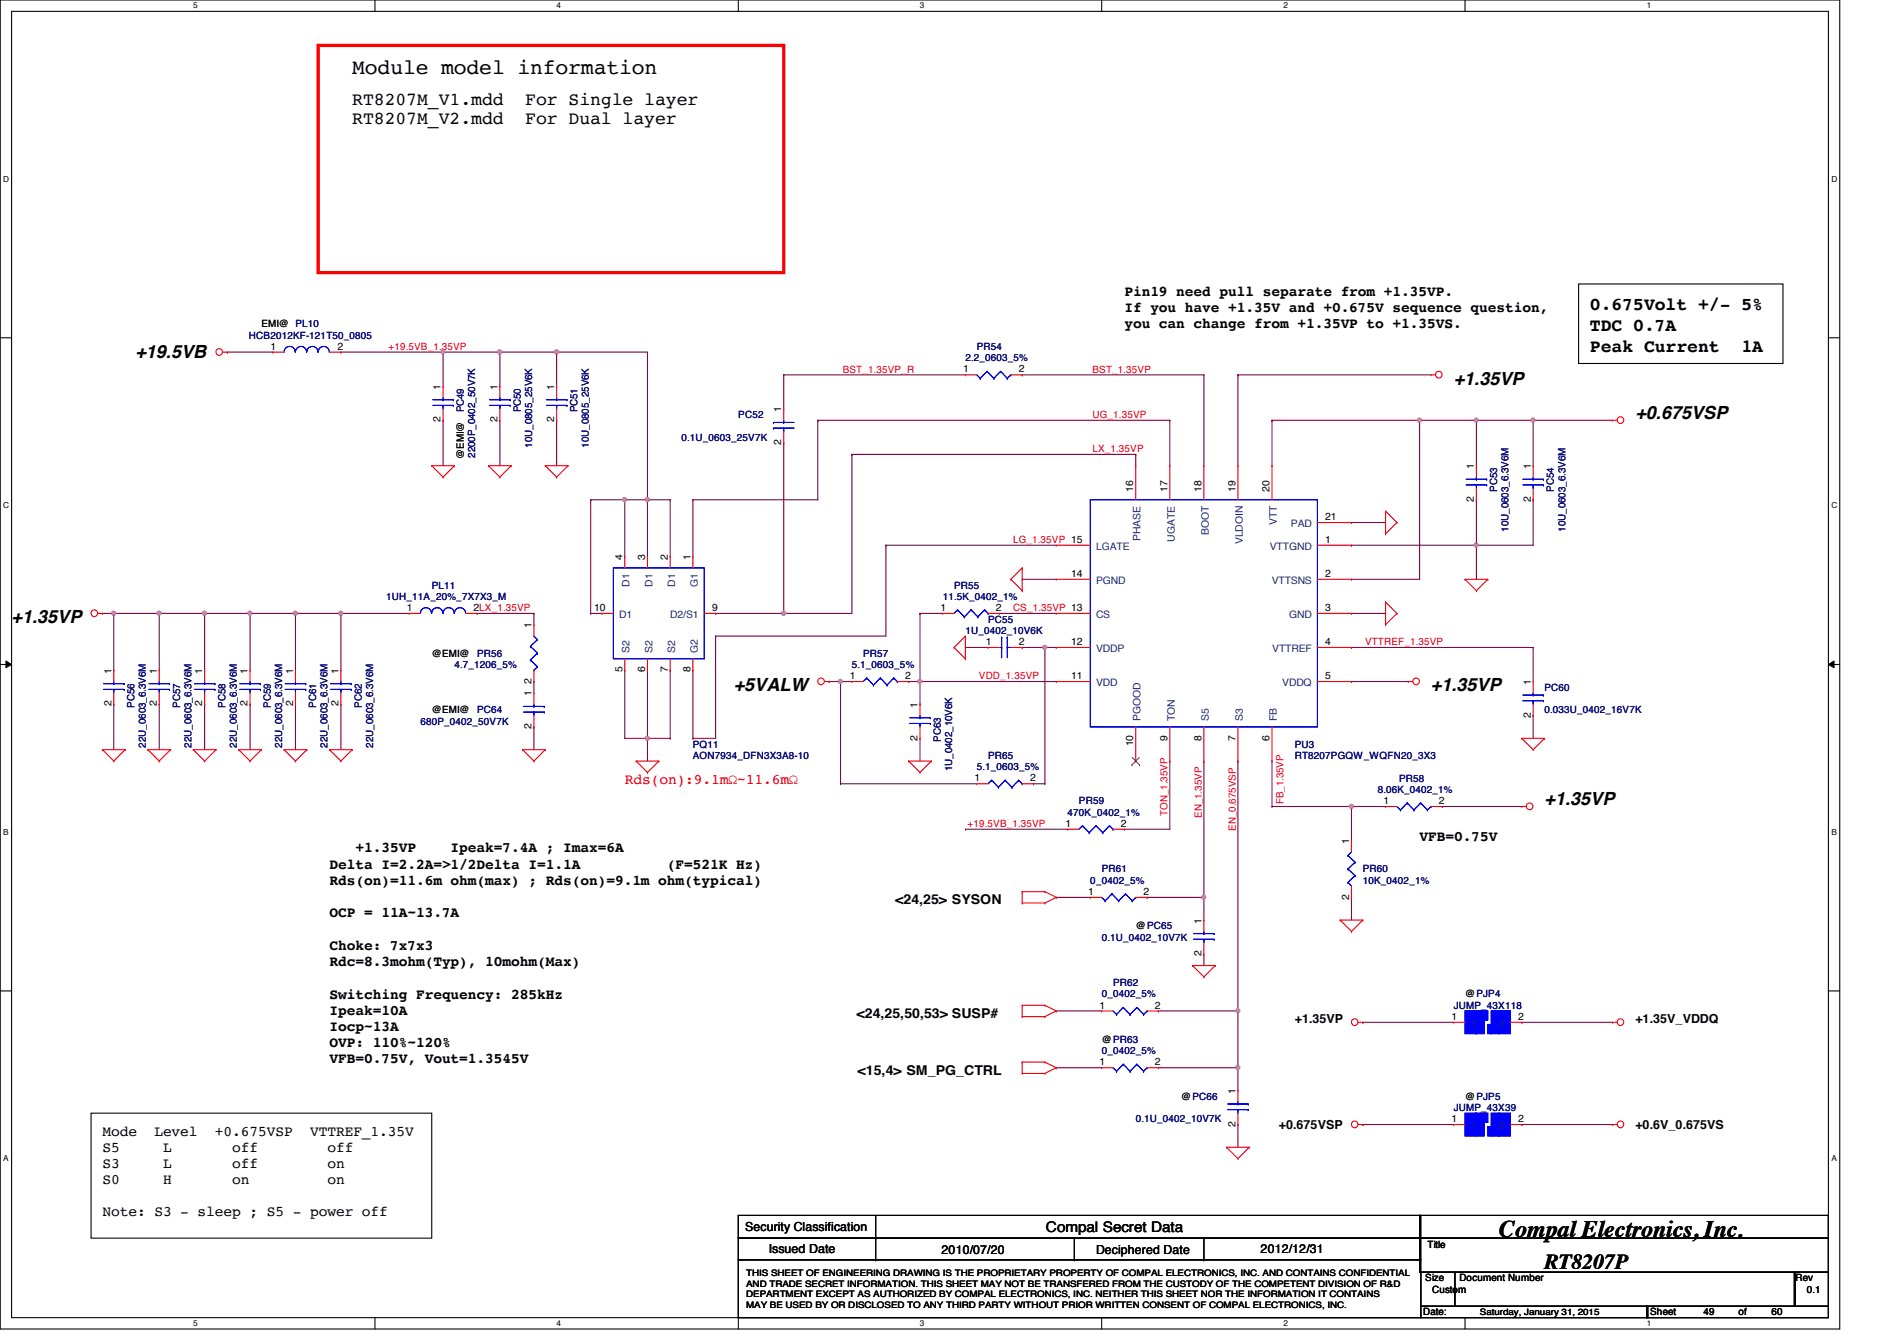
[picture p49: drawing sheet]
<svg xmlns="http://www.w3.org/2000/svg" width="297mm" height="210mm" viewBox="0 0 297 210" stroke-linecap="round" stroke-linejoin="round" font-family="sans-serif">
<defs><g id="words">
<text font-size="3.7" x="234.7" y="193.6">Compal Electronics, Inc.</text>
<g font-size="3.3">
<text x="55.2" y="11.6">Module model information</text>
<text x="241.8" y="198.6">RT8207P</text>
</g>
<g font-size="2.8">
<text x="55.2" y="16.5">RT8207M_V1.mdd</text>
<text x="82.3" y="16.5">For Single layer</text>
<text x="55.2" y="19.5">RT8207M_V2.mdd</text>
<text x="82.3" y="19.5">For Dual layer</text>
<text x="249" y="48.6">0.675Volt +/- 5%</text>
<text x="249" y="51.8">TDC 0.7A</text>
<text x="21.2" y="56.1">+19.5VB</text>
<text x="249" y="55">Peak Current</text>
<text x="272.7" y="55">1A</text>
<text x="227.6" y="60.2">+1.35VP</text>
<text x="256.1" y="65.5">+0.675VSP</text>
<text x="1.8" y="97.5">+1.35VP</text>
<text x="114.9" y="108.2">+5VALW</text>
<text x="224.1" y="108.2">+1.35VP</text>
<text x="241.8" y="126">+1.35VP</text>
</g>
<g font-size="2.3">
<text x="176.1" y="46.3">Pin19 need pull separate from +1.35VP.</text>
<text x="176.1" y="48.9">If you have +1.35V and +0.675V sequence question,</text>
<text x="176.1" y="51.4">you can change from +1.35VP to +1.35VS.</text>
<text x="222.3" y="131.7">VFB=0.75V</text>
<text x="51.6" y="136">Delta I=2.2A=&gt;1/2Delta I=1.1A</text>
<text x="55.7" y="133.4">+1.35VP</text>
<text x="70.6" y="133.4">Ipeak=7.4A ; Imax=6A</text>
<text x="104.4" y="136">(F=521K Hz)</text>
<text x="51.6" y="138.5">Rds(on)=11.6m ohm(max) ; Rds(on)=9.1m ohm(typical)</text>
<text x="51.6" y="143.6">OCP = 11A~13.7A</text>
<text x="51.6" y="148.7">Choke: 7x7x3</text>
<text x="51.6" y="151.2">Rdc=8.3mohm(Typ), 10mohm(Max)</text>
<text x="51.6" y="156.3">Switching Frequency: 285kHz</text>
<text x="51.6" y="158.8">Ipeak=10A</text>
<text x="51.6" y="161.4">Iocp~13A</text>
<text x="51.6" y="163.9">OVP: 110%~120%</text>
<text x="51.6" y="166.5">VFB=0.75V, Vout=1.3545V</text>
<text x="16" y="177.9">Mode</text>
<text x="24.2" y="177.9">Level</text>
<text x="33.7" y="177.9">+0.675VSP</text>
<text x="48.6" y="177.9">VTTREF_1.35V</text>
<text x="16" y="180.4">S5</text>
<text x="16" y="182.9">S3</text>
<text x="16" y="185.4">S0</text>
<text x="25.5" y="180.4">L</text>
<text x="25.5" y="182.9">L</text>
<text x="25.5" y="185.4">H</text>
<text x="36.4" y="180.4">off</text>
<text x="36.4" y="182.9">off</text>
<text x="36.4" y="185.4">on</text>
<text x="51.3" y="180.4">off</text>
<text x="51.3" y="182.9">on</text>
<text x="51.3" y="185.4">on</text>
<text x="16" y="190.4">Note: S3 - sleep ; S5 - power off</text>
<text x="163.8" y="192.9">Compal Secret Data</text>
</g>
<text font-size="2.3" fill="#f00" x="97.8" y="122.8">Rds(on):9.1mΩ~11.6mΩ</text>
<g font-size="2.1">
<text x="140.2" y="141.6">&lt;24,25&gt; SYSON</text>
<text x="134.1" y="159.3">&lt;24,25,50,53&gt; SUSP#</text>
<text x="134.3" y="168.2">&lt;15,4&gt; SM_PG_CTRL</text>
</g>
<g font-size="1.9">
<text x="202.7" y="160.1">+1.35VP</text>
<text x="256.1" y="160.1">+1.35V_VDDQ</text>
<text x="200.2" y="176.8">+0.675VSP</text>
<text x="256.1" y="176.8">+0.6V_0.675VS</text>
<text x="116.7" y="192.7">Security Classification</text>
<text x="120.4" y="196.1">Issued Date</text>
<text x="147.4" y="196.3">2010/07/20</text>
<text x="171.6" y="196.3">Deciphered Date</text>
<text x="197.4" y="196.1">2012/12/31</text>
</g>
<g font-size="1.6" fill="#000080">
<text x="39" y="53">HCB2012KF-121T50_0805</text>
<text x="151.2" y="56.6">2.2_0603_5%</text>
<text x="152.9" y="54.8">PR54</text>
<text x="72.6" y="64.6" transform="rotate(-90 72.6 64.6)">PC49</text>
<text x="81.5" y="64.6" transform="rotate(-90 81.5 64.6)">PC50</text>
<text x="90.4" y="64.6" transform="rotate(-90 90.4 64.6)">PC51</text>
<text x="115.6" y="65.4">PC52</text>
<text x="74.4" y="71.7" transform="rotate(-90 74.4 71.7)">2200P_0402_50V7K</text>
<text x="83.3" y="70.1" transform="rotate(-90 83.3 70.1)">10U_0805_25V6K</text>
<text x="92.2" y="70.1" transform="rotate(-90 92.2 70.1)">10U_0805_25V6K</text>
<text x="106.7" y="69">0.1U_0603_25V7K</text>
<text x="234.4" y="77" transform="rotate(-90 234.4 77)">PC53</text>
<text x="243.3" y="77" transform="rotate(-90 243.3 77)">PC54</text>
<text x="236.2" y="83.2" transform="rotate(-90 236.2 83.2)">10U_0603_6.3V6M</text>
<text x="245.1" y="83.2" transform="rotate(-90 245.1 83.2)">10U_0603_6.3V6M</text>
<text x="60.5" y="93.9">1UH_11A_20%_7X7X3_M</text>
<text x="67.6" y="92.1">PL11</text>
<text x="147.6" y="93.9">11.5K_0402_1%</text>
<text x="149.4" y="92.1">PR55</text>
<text x="151.2" y="99.2">1U_0402_10V6K</text>
<text x="154.7" y="97.5">PC55</text>
<text x="71.2" y="104.6">4.7_1206_5%</text>
<text x="74.7" y="102.8">PR56</text>
<text x="133.4" y="104.6">5.1_0603_5%</text>
<text x="135.2" y="102.8">PR57</text>
<text x="21.1" y="110.8" transform="rotate(-90 21.1 110.8)">PC56</text>
<text x="28.2" y="110.8" transform="rotate(-90 28.2 110.8)">PC57</text>
<text x="35.3" y="110.8" transform="rotate(-90 35.3 110.8)">PC58</text>
<text x="42.4" y="110.8" transform="rotate(-90 42.4 110.8)">PC59</text>
<text x="49.5" y="110.8" transform="rotate(-90 49.5 110.8)">PC61</text>
<text x="56.6" y="110.8" transform="rotate(-90 56.6 110.8)">PC62</text>
<text x="65.8" y="113.5">680P_0402_50V7K</text>
<text x="74.7" y="111.7">PC64</text>
<text x="241.8" y="108.1">PC60</text>
<text x="241.8" y="111.7">0.033U_0402_16V7K</text>
<text x="22.9" y="117" transform="rotate(-90 22.9 117)">22U_0603_6.3V6M</text>
<text x="30" y="117" transform="rotate(-90 30 117)">22U_0603_6.3V6M</text>
<text x="37.1" y="117" transform="rotate(-90 37.1 117)">22U_0603_6.3V6M</text>
<text x="44.2" y="117" transform="rotate(-90 44.2 117)">22U_0603_6.3V6M</text>
<text x="51.3" y="117" transform="rotate(-90 51.3 117)">22U_0603_6.3V6M</text>
<text x="58.4" y="117" transform="rotate(-90 58.4 117)">22U_0603_6.3V6M</text>
<text x="108.5" y="118.8">AON7934_DFN3X3A8-10</text>
<text x="108.5" y="117">PQ11</text>
<text x="147.3" y="116.1" transform="rotate(-90 147.3 116.1)">PC63</text>
<text x="154.7" y="118.8">PR65</text>
<text x="202.7" y="117">PU3</text>
<text x="202.7" y="118.8">RT8207PGQW_WQFN20_3X3</text>
<text x="149.1" y="120.7" transform="rotate(-90 149.1 120.7)">1U_0402_10V6K</text>
<text x="152.9" y="120.6">5.1_0603_5%</text>
<text x="168.9" y="125.9">PR59</text>
<text x="215.7" y="124.1">8.06K_0402_1%</text>
<text x="219.1" y="122.3">PR58</text>
<text x="167.2" y="127.7">470K_0402_1%</text>
<text x="172.5" y="136.6">PR61</text>
<text x="213.4" y="136.6">PR60</text>
<text x="170.7" y="138.3">0_0402_5%</text>
<text x="213.4" y="138.3">10K_0402_1%</text>
<text x="172.5" y="147.2">0.1U_0402_10V7K</text>
<text x="174.3" y="154.3">PR62</text>
<text x="172.5" y="156.1">0_0402_5%</text>
<text x="227.6" y="157.9">JUMP_43X118</text>
<text x="172.5" y="165">0_0402_5%</text>
<text x="227.6" y="173.9">JUMP_43X39</text>
<text x="177.8" y="175.7">0.1U_0402_10V7K</text>
</g>
<g font-size="1.6">
<text x="40.9" y="51.2">EMI@ PL10</text>
<text x="42.4" y="54.7">1</text>
<text x="52.8" y="54.7">2</text>
<text x="150.8" y="58.3">1</text>
<text x="159.5" y="58.3">2</text>
<text x="69" y="61" transform="rotate(-90 69 61)">1</text>
<text x="77.9" y="61" transform="rotate(-90 77.9 61)">1</text>
<text x="86.8" y="61" transform="rotate(-90 86.8 61)">1</text>
<text x="122.3" y="64.6" transform="rotate(-90 122.3 64.6)">1</text>
<text x="69" y="66.1" transform="rotate(-90 69 66.1)">2</text>
<text x="72.6" y="71.8" transform="rotate(-90 72.6 71.8)">@EMI@</text>
<text x="77.9" y="66.1" transform="rotate(-90 77.9 66.1)">2</text>
<text x="86.8" y="66.1" transform="rotate(-90 86.8 66.1)">2</text>
<text x="122.3" y="69.7" transform="rotate(-90 122.3 69.7)">2</text>
<text x="177.5" y="77" transform="rotate(-90 177.5 77)">16</text>
<text x="182.8" y="77" transform="rotate(-90 182.8 77)">17</text>
<text x="188.1" y="77" transform="rotate(-90 188.1 77)">18</text>
<text x="193.5" y="77" transform="rotate(-90 193.5 77)">19</text>
<text x="198.8" y="77" transform="rotate(-90 198.8 77)">20</text>
<text x="230.8" y="73.4" transform="rotate(-90 230.8 73.4)">1</text>
<text x="239.7" y="73.4" transform="rotate(-90 239.7 73.4)">1</text>
<text x="207.5" y="81.4">21</text>
<text x="230.8" y="78.6" transform="rotate(-90 230.8 78.6)">2</text>
<text x="239.7" y="78.6" transform="rotate(-90 239.7 78.6)">2</text>
<text x="97.4" y="87.7" transform="rotate(-90 97.4 87.7)">4</text>
<text x="101" y="87.7" transform="rotate(-90 101 87.7)">3</text>
<text x="104.6" y="87.7" transform="rotate(-90 104.6 87.7)">2</text>
<text x="108.1" y="87.7" transform="rotate(-90 108.1 87.7)">1</text>
<text x="207.5" y="85">1</text>
<text x="63.7" y="95.6">1</text>
<text x="74.2" y="95.6">2LX_1.35VP</text>
<text x="93" y="95.6">10</text>
<text x="111.5" y="95.6">9</text>
<text x="147.3" y="95.6">1</text>
<text x="156" y="95.6">2</text>
<text x="167.7" y="90.3">14</text>
<text x="207.5" y="90.3">2</text>
<text x="207.5" y="95.6">3</text>
<text x="83.2" y="98.3" transform="rotate(-90 83.2 98.3)">1</text>
<text x="154.4" y="101">1</text>
<text x="159.5" y="101">2</text>
<text x="167.7" y="101">12</text>
<text x="207.5" y="101">4</text>
<text x="17.4" y="105.5" transform="rotate(-90 17.4 105.5)">1</text>
<text x="24.5" y="105.5" transform="rotate(-90 24.5 105.5)">1</text>
<text x="31.7" y="105.5" transform="rotate(-90 31.7 105.5)">1</text>
<text x="38.8" y="105.5" transform="rotate(-90 38.8 105.5)">1</text>
<text x="45.9" y="105.5" transform="rotate(-90 45.9 105.5)">1</text>
<text x="53" y="105.5" transform="rotate(-90 53 105.5)">1</text>
<text x="67.6" y="102.8">@EMI@</text>
<text x="83.2" y="107" transform="rotate(-90 83.2 107)">2</text>
<text x="97.4" y="105.2" transform="rotate(-90 97.4 105.2)">5</text>
<text x="101" y="105.2" transform="rotate(-90 101 105.2)">6</text>
<text x="104.6" y="105.2" transform="rotate(-90 104.6 105.2)">7</text>
<text x="108.1" y="105.2" transform="rotate(-90 108.1 105.2)">8</text>
<text x="133.1" y="106.3">1</text>
<text x="141.7" y="106.3">2</text>
<text x="167.7" y="106.3">11</text>
<text x="207.5" y="106.3">5</text>
<text x="239.7" y="107.2" transform="rotate(-90 239.7 107.2)">1</text>
<text x="17.4" y="110.6" transform="rotate(-90 17.4 110.6)">2</text>
<text x="24.5" y="110.6" transform="rotate(-90 24.5 110.6)">2</text>
<text x="31.7" y="110.6" transform="rotate(-90 31.7 110.6)">2</text>
<text x="38.8" y="110.6" transform="rotate(-90 38.8 110.6)">2</text>
<text x="45.9" y="110.6" transform="rotate(-90 45.9 110.6)">2</text>
<text x="53" y="110.6" transform="rotate(-90 53 110.6)">2</text>
<text x="67.6" y="111.7">@EMI@</text>
<text x="83.2" y="109" transform="rotate(-90 83.2 109)">1</text>
<text x="143.7" y="110.8" transform="rotate(-90 143.7 110.8)">1</text>
<text x="239.7" y="112.4" transform="rotate(-90 239.7 112.4)">2</text>
<text x="83.2" y="114.1" transform="rotate(-90 83.2 114.1)">2</text>
<text x="143.7" y="115.9" transform="rotate(-90 143.7 115.9)">2</text>
<text x="177.5" y="116.8" transform="rotate(-90 177.5 116.8)">10</text>
<text x="182.8" y="115.9" transform="rotate(-90 182.8 115.9)">9</text>
<text x="188.1" y="115.9" transform="rotate(-90 188.1 115.9)">8</text>
<text x="193.5" y="115.9" transform="rotate(-90 193.5 115.9)">7</text>
<text x="198.8" y="115.9" transform="rotate(-90 198.8 115.9)">6</text>
<text x="152.6" y="122.3">1</text>
<text x="161.3" y="122.3">2</text>
<text x="216.6" y="125.9">1</text>
<text x="225.3" y="125.9">2</text>
<text x="166.8" y="129.4">1</text>
<text x="175.5" y="129.4">2</text>
<text x="211.2" y="132.1" transform="rotate(-90 211.2 132.1)">1</text>
<text x="170.4" y="140.1">1</text>
<text x="179.1" y="140.1">2</text>
<text x="211.2" y="140.8" transform="rotate(-90 211.2 140.8)">2</text>
<text x="177.8" y="145.5">@PC65</text>
<text x="188.1" y="149.7" transform="rotate(-90 188.1 149.7)">2</text>
<text x="188.1" y="144.6" transform="rotate(-90 188.1 144.6)">1</text>
<text x="172.2" y="157.9">1</text>
<text x="180.8" y="157.9">2</text>
<text x="227.3" y="159.6">1</text>
<text x="229.4" y="156.1">@PJP4</text>
<text x="237.7" y="159.6">2</text>
<text x="172.2" y="166.8">1</text>
<text x="172.5" y="163.2">@PR63</text>
<text x="180.8" y="166.8">2</text>
<text x="185" y="172.1">@PC66</text>
<text x="193.5" y="171.2" transform="rotate(-90 193.5 171.2)">1</text>
<text x="229.4" y="172.1">@PJP5</text>
<text x="193.5" y="176.4" transform="rotate(-90 193.5 176.4)">2</text>
<text x="227.3" y="175.6">1</text>
<text x="237.7" y="175.6">2</text>
<text x="223.5" y="195.4">Title</text>
<text x="223.2" y="200.6">Size</text>
<text x="224.2" y="202.4">Custom</text>
<text x="228.5" y="200.6">Document Number</text>
<text x="281.1" y="200.6">Rev</text>
<text x="282.9" y="202.4">0.1</text>
<text x="222.8" y="205.9">Date:</text>
<text x="258.4" y="205.9">Sheet</text>
<text x="266.7" y="205.9">49</text>
<text x="272.2" y="205.9">of</text>
<text x="277.4" y="205.9">60</text>
</g>
<g font-size="1.6" fill="#f00">
<text x="60.8" y="54.8">+19.5VB_1.35VP</text>
<text x="131.9" y="58.3">BST_1.35VP_R</text>
<text x="171.1" y="58.3">BST_1.35VP</text>
<text x="171.1" y="65.4">UG_1.35VP</text>
<text x="171.1" y="70.8">LX_1.35VP</text>
<text x="158.6" y="85">LG_1.35VP 15</text>
<text x="158.6" y="95.7">CS_1.35VP 13</text>
<text x="213.7" y="101">VTTREF_1.35VP</text>
<text x="153.3" y="106.3">VDD_1.35VP</text>
<text x="201" y="125.9" transform="rotate(-90 201 125.9)">FB_1.35VP</text>
<text x="151.5" y="129.5">+19.5VB_1.35VP</text>
<text x="182.8" y="127.7" transform="rotate(-90 182.8 127.7)">TON_1.35VP</text>
<text x="188.2" y="128" transform="rotate(-90 188.2 128)">EN_1.35VP</text>
<text x="193.5" y="130" transform="rotate(-90 193.5 130)">EN_0.675VSP</text>
</g>
<g font-size="1.6" fill="#004080">
<text x="189.3" y="83.8" transform="rotate(-90 189.3 83.8)">BOOT</text>
<text x="199.9" y="82.3" transform="rotate(-90 199.9 82.3)">VTT</text>
<text x="202.1" y="82.5">PAD</text>
<text x="171.6" y="86.1">LGATE</text>
<text x="178.6" y="84.7" transform="rotate(-90 178.6 84.7)">PHASE</text>
<text x="183.9" y="84.8" transform="rotate(-90 183.9 84.8)">UGATE</text>
<text x="194.6" y="85.2" transform="rotate(-90 194.6 85.2)">VLDOIN</text>
<text x="198.8" y="86.1">VTTGND</text>
<text x="98.6" y="91.9" transform="rotate(-90 98.6 91.9)">D1</text>
<text x="102.1" y="91.9" transform="rotate(-90 102.1 91.9)">D1</text>
<text x="105.7" y="91.9" transform="rotate(-90 105.7 91.9)">D1</text>
<text x="109.3" y="91.9" transform="rotate(-90 109.3 91.9)">G1</text>
<text x="171.6" y="91.4">PGND</text>
<text x="199.1" y="91.4">VTTSNS</text>
<text x="96.9" y="96.7">D1</text>
<text x="104.9" y="96.7">D2/S1</text>
<text x="171.6" y="96.7">CS</text>
<text x="201.8" y="96.7">GND</text>
<text x="98.6" y="102.2" transform="rotate(-90 98.6 102.2)">S2</text>
<text x="102.1" y="102.2" transform="rotate(-90 102.1 102.2)">S2</text>
<text x="105.7" y="102.2" transform="rotate(-90 105.7 102.2)">S2</text>
<text x="109.3" y="102.2" transform="rotate(-90 109.3 102.2)">G2</text>
<text x="171.6" y="102.1">VDDP</text>
<text x="171.6" y="107.4">VDD</text>
<text x="199.2" y="102.1">VTTREF</text>
<text x="200.8" y="107.4">VDDQ</text>
<text x="178.6" y="112.9" transform="rotate(-90 178.6 112.9)">PGOOD</text>
<text x="183.9" y="112.9" transform="rotate(-90 183.9 112.9)">TON</text>
<text x="189.3" y="112.9" transform="rotate(-90 189.3 112.9)">S5</text>
<text x="194.6" y="112.9" transform="rotate(-90 194.6 112.9)">S3</text>
<text x="199.9" y="112.9" transform="rotate(-90 199.9 112.9)">FB</text>
<text x="230.3" y="160.7">1</text>
<text x="234.7" y="160.7">2</text>
<text x="230.3" y="176.7">1</text>
<text x="234.7" y="176.7">2</text>
</g>
<g font-size="1.4">
<text x="116.8" y="199.7">THIS SHEET OF ENGINEERING DRAWING IS THE PROPRIETARY PROPERTY OF COMPAL ELECTRONICS, INC. AND CONTAINS CONFIDENTIAL</text>
<text x="116.8" y="201.4">AND TRADE SECRET INFORMATION. THIS SHEET MAY NOT BE TRANSFERED FROM THE CUSTODY OF THE COMPETENT DIVISION OF R&amp;D</text>
<text x="116.8" y="203">DEPARTMENT EXCEPT AS AUTHORIZED BY COMPAL ELECTRONICS, INC. NEITHER THIS SHEET NOR THE INFORMATION IT CONTAINS</text>
<text x="116.8" y="204.7">MAY BE USED BY OR DISCLOSED TO ANY THIRD PARTY WITHOUT PRIOR WRITTEN CONSENT OF COMPAL ELECTRONICS, INC.</text>
<text x="231.7" y="205.8">Saturday, January 31, 2015</text>
</g>
<g font-size="1.3">
<text x="30.3" y="1.3">5</text>
<text x="87.2" y="1.3">4</text>
<text x="144.1" y="1.3">3</text>
<text x="201" y="1.3">2</text>
<text x="257.8" y="1.3">1</text>
<text x=".5" y="28.4">D</text>
<text x="286.8" y="28.4">D</text>
<text x=".5" y="79.5">C</text>
<text x="286.8" y="79.5">C</text>
<text x=".5" y="130.7">B</text>
<text x="286.8" y="130.7">B</text>
<text x=".5" y="181.8">A</text>
<text x="286.8" y="181.8">A</text>
<text x="30.3" y="207.6">5</text>
<text x="87.2" y="207.6">4</text>
<text x="144.1" y="207.6">3</text>
<text x="201" y="207.6">2</text>
<text x="257.8" y="207.6">1</text>
</g>
</g></defs>
<path d="M0 0h288.1v208h-288.1zM1.8 1.8h284.5v204.4h-284.5z" fill="none" stroke="#000" stroke-width=".17"/>
<g fill="#fff">
<path d="M30.3 .2h.6v1.4h-.6z"/>
<path d="M30.3 206.4h.6v1.4h-.6z"/>
</g>
<path d="M58.7 0v1.8M58.7 206.2v1.8" fill="none" stroke="#000" stroke-width=".17"/>
<g fill="#fff">
<path d="M87.2 .2h.6v1.4h-.6z"/>
<path d="M87.2 206.4h.6v1.4h-.6z"/>
</g>
<path d="M115.6 0v1.8M115.6 206.2v1.8" fill="none" stroke="#000" stroke-width=".17"/>
<g fill="#fff">
<path d="M144.1 .2h.6v1.4h-.6z"/>
<path d="M144.1 206.4h.6v1.4h-.6z"/>
</g>
<path d="M172.5 0v1.8M172.5 206.2v1.8" fill="none" stroke="#000" stroke-width=".17"/>
<g fill="#fff">
<path d="M201 .2h.6v1.4h-.6z"/>
<path d="M201 206.4h.6v1.4h-.6z"/>
</g>
<path d="M229.4 0v1.8M229.4 206.2v1.8" fill="none" stroke="#000" stroke-width=".17"/>
<g fill="#fff">
<path d="M257.8 .2h.7v1.4h-.7z"/>
<path d="M257.8 206.4h.7v1.4h-.7z"/>
<path d="M.5 27.3h.9v1.4h-.9z"/>
<path d="M286.8 27.3h.9v1.4h-.9z"/>
<path d="M.5 78.4h.9v1.4h-.9z"/>
<path d="M286.8 78.4h.9v1.4h-.9z"/>
</g>
<path d="M0 52.9h1.8M286.3 52.9h1.8" fill="none" stroke="#000" stroke-width=".17"/>
<g fill="#fff">
<path d="M.5 129.5h.8v1.4h-.8z"/>
<path d="M286.8 129.5h.8v1.4h-.8z"/>
</g>
<path d="M0 104h1.8M286.3 104h1.8" fill="none" stroke="#000" stroke-width=".17"/>
<path d="M.9 103.5l.9 .5-.9 .5zM286.3 104l.9-.5v1z" fill="#000"/>
<path d="M.9 103.5l.9 .5-.9 .5zM286.3 104l.9-.5v1z" fill="none" stroke="#000" stroke-width=".16"/>
<g fill="#fff">
<path d="M.5 180.6h.8v1.4h-.8z"/>
<path d="M286.8 180.6h.8v1.4h-.8z"/>
</g>
<path d="M247.2 44.4h32v12.5h-32zM0 155.1h1.8M286.3 155.1h1.8M14.3 174.2h53.3v19.6h-53.3z" fill="none" stroke="#000" stroke-width=".17"/>
<path d="M49.8 7.1h72.9v35.6h-72.9z" fill="none" stroke="#f00" stroke-width=".51"/>
<g fill="none" stroke="#800040" stroke-width=".17">
<path d="M101.4 55.1v23.1M160.1 58.7h.1M160.1 58.7h28.4M188.5 58.7h.1M188.5 58.7v14.2M101.4 78.2h.1M222.3 65.8h.1M222.3 65.8v24.9h-10.7M240.1 78.2h.1M240.1 78.2v7.1h-28.5M74.7 96h.1M74.7 96h8.9"/>
<path d="M138.7 85.3h.1M138.7 85.3h26.7M211.6 90.7h.1M211.6 81.8h.1M211.6 85.3h.1M211.6 81.8h5.4M231.2 85.3h.1M231.2 85.3v5.4M144.1 115.6h.1M144.1 115.6v3.5M151.2 101.3h.1M151.2 101.3h3.5"/>
<path d="M163.6 101.3h.1M163.6 101.3h1.8M183.2 119.1h.1M183.2 119.1v10.7h-7.1M151.2 129.8h.1M151.2 129.8h16M176.1 129.8h.1"/>
</g>
<circle cx="231.2" cy="85.3" r=".32" fill="#f0f"/>
<circle cx="231.2" cy="85.3" r=".32" fill="none" stroke="#f0f" stroke-width=".17"/>
<path d="M35.6 55.1h.1M35.6 55.1h7.1M87.2 55.1h.1M87.2 55.1h14.2M108.5 78.2h.1M128.1 65.8h.1M128.1 65.8v12.4h-19.6" fill="none" stroke="#800040" stroke-width=".17"/>
<circle cx="87.1" cy="55.1" r=".32" fill="#f0f"/>
<circle cx="87.1" cy="55.1" r=".32" fill="none" stroke="#f0f" stroke-width=".17"/>
<g fill="none" stroke="#800040" stroke-width=".17">
<path d="M53.4 55.1h.1M53.4 55.1h33.8M69.4 55.1h.1M69.4 55.1v5.4M78.3 55.1h.1M78.3 55.1v5.4M87.2 55.1h.1M87.2 55.1v5.4M87.2 65.8h.1M87.2 65.8v7.1M240.1 65.8h.1M240.1 65.8h12.4"/>
<path d="M112.1 99.6h.1M112.1 99.6v16h-3.6M108.5 115.6h.1M213.4 160h.1M213.4 176h.1M213.4 160h14.2M213.4 176h14.2M238.3 176h.1M238.3 160h.1M238.3 160h14.2M238.3 176h14.2"/>
</g>
<circle cx="78.2" cy="55.1" r=".32" fill="#f0f"/>
<circle cx="78.2" cy="55.1" r=".32" fill="none" stroke="#f0f" stroke-width=".17"/>
<circle cx="69.4" cy="55.1" r=".32" fill="#f0f"/>
<circle cx="69.4" cy="55.1" r=".32" fill="none" stroke="#f0f" stroke-width=".17"/>
<g fill="none" stroke="#800040" stroke-width=".17">
<path d="M193.8 58.7h.1M193.8 58.7v14.2M69.4 65.8h.1M69.4 65.8v7.1M78.3 65.8h.1M78.3 65.8v7.1M128.1 65.8h.1M128.1 65.8h55.1M133.4 71.1h.1M133.4 71.1h44.4M177.8 71.1h.1M177.8 71.1v1.8"/>
<path d="M183.2 65.8h.1M183.2 65.8v7.1M199.2 65.8h.1M199.2 65.8h23.1M199.2 65.8v7.1M83.6 96h.1M83.6 96v1.8M122.7 96h.1M122.7 96h10.7M144.1 96h.1M144.1 96v10.7M156.5 96h.1"/>
<path d="M156.5 96h8.9M160.1 90.7h.1M160.1 90.7h5.3M83.6 106.7h.1M83.6 113.8h.1M83.6 106.7v1.8M83.6 113.8v3.5"/>
</g>
<circle cx="222.3" cy="65.8" r=".32" fill="#f0f"/>
<circle cx="222.3" cy="65.8" r=".32" fill="none" stroke="#f0f" stroke-width=".17"/>
<path d="M231.2 78.2h.1M231.2 65.8h.1M231.2 78.2v7.1M231.2 65.8h8.9M240.1 65.8h.1M240.1 65.8v7.1M142.3 106.7h.1M142.3 106.7h1.8" fill="none" stroke="#800040" stroke-width=".17"/>
<circle cx="240" cy="65.8" r=".32" fill="#f0f"/>
<circle cx="240" cy="65.8" r=".32" fill="none" stroke="#f0f" stroke-width=".17"/>
<path d="M122.7 69.3h.1M122.7 69.3v26.7" fill="none" stroke="#800040" stroke-width=".17"/>
<circle cx="122.7" cy="96" r=".32" fill="#f0f"/>
<circle cx="122.7" cy="96" r=".32" fill="none" stroke="#f0f" stroke-width=".17"/>
<path d="M53.4 96h.1M53.4 96h10.6" fill="none" stroke="#800040" stroke-width=".17"/>
<circle cx="53.4" cy="96" r=".32" fill="#f0f"/>
<circle cx="53.4" cy="96" r=".32" fill="none" stroke="#f0f" stroke-width=".17"/>
<g fill="none" stroke="#800040" stroke-width=".17">
<path d="M122.7 58.7h.1M122.7 58.7v5.3M122.7 58.7h28.5M193.8 58.7h.1M193.8 58.7h30.3M222.3 65.8h.1M222.3 65.8h8.9M112.1 99.6h.1M138.7 85.3h.1M138.7 85.3v14.3h-26.6M144.1 96h.1M144.1 96h3.5"/>
<path d="M131.6 106.7h.1M131.6 106.7h1.8M144.1 106.7h.1M144.1 106.7v3.5M144.1 106.7h21.3M211.6 106.7h.1M211.6 106.7h8.9M240.1 101.3h.1M240.1 112h.1M240.1 101.3v5.4M240.1 112v3.6M165.4 140.5h.1"/>
<path d="M165.4 140.5h5.3"/>
</g>
<circle cx="144" cy="106.7" r=".32" fill="#f0f"/>
<circle cx="144" cy="106.7" r=".32" fill="none" stroke="#f0f" stroke-width=".17"/>
<path d="M231.2 65.8h.1M231.2 65.8v7.1" fill="none" stroke="#800040" stroke-width=".17"/>
<circle cx="231.2" cy="65.8" r=".32" fill="#f0f"/>
<circle cx="231.2" cy="65.8" r=".32" fill="none" stroke="#f0f" stroke-width=".17"/>
<path d="M211.6 96h.1M211.6 96h5.4M199.2 126.2h.1M199.2 126.2h12.4M211.6 140.5h.1M211.6 140.5v3.5" fill="none" stroke="#800040" stroke-width=".17"/>
<circle cx="211.6" cy="126.2" r=".32" fill="#f0f"/>
<circle cx="211.6" cy="126.2" r=".32" fill="none" stroke="#f0f" stroke-width=".17"/>
<g fill="none" stroke="#800040" stroke-width=".17">
<path d="M46.3 96h.1M46.3 96v8.9M53.4 96h.1M53.4 96v8.9M46.3 110.2h.1M46.3 110.2v7.1M199.2 119.1h.1M199.2 119.1v7.1M211.6 101.3h.1M211.6 101.3h28.5M211.6 126.2h.1M211.6 126.2v5.4"/>
<path d="M211.6 126.2h5.4M225.8 126.2h.1M225.8 126.2h12.5M188.5 149.4h.1M188.5 149.4v1.7M193.8 176h.1M193.8 176v3.6"/>
</g>
<circle cx="46.2" cy="96" r=".32" fill="#f0f"/>
<circle cx="46.2" cy="96" r=".32" fill="none" stroke="#f0f" stroke-width=".17"/>
<g fill="none" stroke="#800040" stroke-width=".17">
<path d="M133.4 71.1h.1M133.4 71.1v24.9M39.2 96h.1M39.2 96h7.1M193.8 119.1h.1M193.8 119.1v39.1h-12.4M165.4 158.2h.1M165.4 158.2h7.1M179.6 140.5h.1M179.6 140.5h8.9M181.4 158.2h.1M188.5 140.5h.1"/>
<path d="M188.5 140.5v3.5M193.8 167.1h.1M193.8 167.1v3.6"/>
</g>
<circle cx="193.8" cy="158.2" r=".32" fill="#f0f"/>
<circle cx="193.8" cy="158.2" r=".32" fill="none" stroke="#f0f" stroke-width=".17"/>
<path d="M181.4 167.1h.1M181.4 167.1h12.4" fill="none" stroke="#800040" stroke-width=".17"/>
<circle cx="193.8" cy="167.1" r=".32" fill="#f0f"/>
<circle cx="193.8" cy="167.1" r=".32" fill="none" stroke="#f0f" stroke-width=".17"/>
<g fill="none" stroke="#800040" stroke-width=".17">
<path d="M32 96h.1M32 96v8.9M32 96h7.2M39.2 96h.1M39.2 96v8.9M32 110.2h.1M32 110.2v7.1M39.2 110.2h.1M39.2 110.2v7.1M53.4 110.2h.1M53.4 110.2v7.1M193.8 158.2h.1"/>
<path d="M193.8 158.2v8.9M165.4 167.1h.1M165.4 167.1h7.1"/>
</g>
<circle cx="39.1" cy="96" r=".32" fill="#f0f"/>
<circle cx="39.1" cy="96" r=".32" fill="none" stroke="#f0f" stroke-width=".17"/>
<circle cx="32" cy="96" r=".32" fill="#f0f"/>
<circle cx="32" cy="96" r=".32" fill="none" stroke="#f0f" stroke-width=".17"/>
<path d="M17.8 96h.1M17.8 96h14.2M24.9 96h.1M24.9 96v8.9M17.8 110.2h.1M17.8 110.2v7.1M24.9 110.2h.1M24.9 110.2v7.1" fill="none" stroke="#800040" stroke-width=".17"/>
<circle cx="24.9" cy="96" r=".32" fill="#f0f"/>
<circle cx="24.9" cy="96" r=".32" fill="none" stroke="#f0f" stroke-width=".17"/>
<circle cx="17.8" cy="96" r=".32" fill="#f0f"/>
<circle cx="17.8" cy="96" r=".32" fill="none" stroke="#f0f" stroke-width=".17"/>
<path d="M92.5 78.2h.1M92.5 78.2v17.8M92.5 78.2h5.3M101.4 78.2h.1M101.4 78.2v8.9M104.9 78.2h.1M104.9 78.2v8.9M16 96h.1M16 96h1.8v8.9M17.8 104.9h.1" fill="none" stroke="#800040" stroke-width=".17"/>
<circle cx="101.4" cy="78.2" r=".32" fill="#f0f"/>
<circle cx="101.4" cy="78.2" r=".32" fill="none" stroke="#f0f" stroke-width=".17"/>
<path d="M97.8 78.2h.1M97.8 78.2v8.9M101.4 78.2h.1M101.4 78.2h3.5" fill="none" stroke="#800040" stroke-width=".17"/>
<circle cx="97.8" cy="78.2" r=".32" fill="#f0f"/>
<circle cx="97.8" cy="78.2" r=".32" fill="none" stroke="#f0f" stroke-width=".17"/>
<path d="M97.8 78.2h.1M97.8 78.2h3.6M108.5 78.2h.1M108.5 78.2v8.9M92.5 96h.1M92.5 96h1.8M101.4 104.9h.1M101.4 104.9v10.7M108.5 104.9h.1M108.5 104.9v10.7" fill="none" stroke="#800040" stroke-width=".17"/>
<circle cx="101.4" cy="115.5" r=".32" fill="#f0f"/>
<circle cx="101.4" cy="115.5" r=".32" fill="none" stroke="#f0f" stroke-width=".17"/>
<path d="M112.1 96h.1M112.1 96h10.6M97.8 104.9h.1M97.8 104.9v10.7h7.1M101.4 115.6h.1M101.4 115.6v3.5M104.9 104.9h.1M104.9 115.6h.1M104.9 104.9v10.7M188.5 119.1h.1M188.5 119.1v21.4" fill="none" stroke="#800040" stroke-width=".17"/>
<circle cx="188.5" cy="140.4" r=".32" fill="#f0f"/>
<circle cx="188.5" cy="140.4" r=".32" fill="none" stroke="#f0f" stroke-width=".17"/>
<path d="M46.3 96h.1M46.3 96h7.1M131.6 106.7h.1M131.6 106.7v16" fill="none" stroke="#800040" stroke-width=".17"/>
<circle cx="131.6" cy="106.7" r=".32" fill="#f0f"/>
<circle cx="131.6" cy="106.7" r=".32" fill="none" stroke="#f0f" stroke-width=".17"/>
<path d="M163.6 101.3v21.4M131.6 122.7h.1M131.6 122.7h21.3M163.6 122.7h.1" fill="none" stroke="#800040" stroke-width=".17"/>
<circle cx="163.6" cy="101.3" r=".32" fill="#f0f"/>
<circle cx="163.6" cy="101.3" r=".32" fill="none" stroke="#f0f" stroke-width=".17"/>
<path d="M129.8 106.7h.1M129.8 106.7h1.8M160.1 101.3h.1M160.1 101.3h3.5M161.8 122.7h.1M161.8 122.7h1.8" fill="none" stroke="#800040" stroke-width=".17"/>
<g fill="none" stroke="#f00" stroke-width=".17">
<path d="M34.9 55.1h.7M35.6 55.1h.1M151.2 58.7h.1M151.2 58.7h1.7M158.3 58.7h1.8M160.1 58.7h.1M224.1 58.7h.1M224.1 58.7h.7M67.6 72.9h.1M67.6 72.9h3.6M67.6 72.9l1.8 1.8M69.4 74.7h.1"/>
<path d="M71.2 72.9h.1M71.2 72.9l-1.8 1.8M76.5 72.9h.1M76.5 72.9h3.5M76.5 72.9l1.8 1.8M78.3 74.7h.1M80 72.9h.1M80 72.9l-1.7 1.8M85.4 72.9h.1M85.4 72.9h3.5M85.4 72.9l1.8 1.8M87.2 74.7h.1"/>
<path d="M87.2 60.5h.1M87.2 65.8h.1M87.2 60.5v1.7M87.2 64v1.8M88.9 72.9h.1M88.9 72.9l-1.7 1.8M252.5 65.8h.1M252.5 65.8h.7M15.3 96h.7M16 96h.1M147.6 96h.1M147.6 96h1.8"/>
<path d="M151.2 99.6h.1M151.2 99.6v3.5M151.2 99.6l-1.8 1.7M154.7 96h1.8M156.5 96h.1M158.3 90.7h.1M158.3 90.7l1.8 1.8M160.1 92.5h.1M160.1 88.9h.1M160.1 88.9v3.6M160.1 88.9l-1.8 1.8M217 83.6h.1"/>
<path d="M217 80h.1M217 97.8h.1M217 94.2h.1M217 80v3.6M217 94.2v3.6M217 80l1.7 1.8M217 94.2l1.7 1.8M218.7 81.8h.1M218.7 96h.1M218.7 81.8l-1.7 1.8M218.7 96l-1.7 1.8M229.4 90.7h.1"/>
<path d="M229.4 90.7h3.6M229.4 90.7l1.8 1.8M231.2 92.5h.1M233 90.7h.1M233 90.7l-1.8 1.8M16 117.3h.1M16 117.3h3.6M16 117.3l1.8 1.8M17.8 119.1h.1M19.6 117.3h.1M19.6 117.3l-1.8 1.8M23.2 117.3h.1"/>
<path d="M23.2 117.3h3.5M23.2 117.3l1.7 1.8M24.9 119.1h.1M26.7 117.3h.1M26.7 117.3l-1.8 1.8M30.3 117.3h.1M30.3 117.3h3.5M30.3 117.3l1.7 1.8M32 119.1h.1M33.8 117.3h.1M33.8 117.3l-1.8 1.8M37.4 117.3h.1"/>
<path d="M37.4 117.3h3.5M37.4 117.3l1.8 1.8M39.2 119.1h.1M40.9 117.3h.1M40.9 117.3l-1.7 1.8M44.5 117.3h.1M44.5 117.3h3.5M44.5 117.3l1.8 1.8M46.3 119.1h.1M46.3 104.9h.1M46.3 110.2h.1M46.3 104.9v1.8"/>
<path d="M46.3 108.5v1.7M48 117.3h.1M48 117.3l-1.7 1.8M51.6 117.3h.1M51.6 117.3h3.6M51.6 117.3l1.8 1.8M53.4 119.1h.1M53.4 104.9h.1M53.4 110.2h.1M53.4 104.9v1.8M53.4 108.5v1.7M55.2 117.3h.1"/>
<path d="M55.2 117.3l-1.8 1.8M81.8 117.3h.1M81.8 117.3h3.6M81.8 117.3l1.8 1.8M83.6 119.1h.1M85.4 117.3h.1M85.4 117.3l-1.8 1.8M99.6 119.1h.1M99.6 119.1h3.6M99.6 119.1l1.8 1.8M103.2 119.1h.1M103.2 119.1l-1.8 1.8"/>
<path d="M129.1 106.7h.7M129.8 106.7h.1M142.3 119.1h.1M142.3 119.1h3.5M142.3 119.1l1.8 1.8M145.8 119.1h.1M145.8 119.1l-1.7 1.8M149.4 101.3h.1M149.4 101.3l1.8 1.8M151.2 103.1h.1M220.5 106.7h.1M220.5 106.7h.7"/>
<path d="M238.3 115.6h.1M238.3 115.6h3.5M238.3 115.6l1.8 1.7M240.1 117.3h.1M241.8 115.6h.1M241.8 115.6l-1.7 1.7M101.4 120.9h.1M144.1 120.9h.1M160.1 139.6h.1M160.1 139.6v1.8M160.1 139.6h3.5M163.6 139.6h.1"/>
<path d="M163.6 139.6l1.8 .9M238.3 126.2h.1M238.3 126.2h.7M160.1 157.4h.1M160.1 159.1h.1M160.1 141.4h.1M160.1 159.1h3.5M160.1 157.4h3.5M160.1 157.4v1.7M160.1 141.4h3.5M163.6 159.1h.1M163.6 157.4h.1"/>
<path d="M163.6 141.4h.1M163.6 157.4l1.8 .8M165.4 158.2h.1M165.4 140.5h.1M165.4 158.2l-1.8 .9M165.4 140.5l-1.8 .9M186.7 151.1h.1M186.7 151.1h3.6M186.7 151.1l1.8 1.8M188.5 152.9h.1M190.3 151.1h.1M190.3 151.1l-1.8 1.8"/>
<path d="M209.8 144h.1M209.8 144h3.6M209.8 144l1.8 1.8M211.6 145.8h.1M213.4 144h.1M213.4 144l-1.8 1.8M160.1 166.2h.1M160.1 168h.1M160.1 166.2v1.8M160.1 168h3.5M160.1 166.2h3.5M163.6 168h.1"/>
<path d="M163.6 166.2h.1M163.6 166.2l1.8 .9M165.4 167.1h.1M165.4 167.1l-1.8 .9M192.1 179.6h.1M192.1 179.6h3.5M192.1 179.6l1.7 1.8M193.8 170.7h.1M193.8 176h.1M193.8 170.7v1.8M193.8 174.2v1.8M195.6 179.6h.1"/>
<path d="M195.6 179.6l-1.8 1.8M212.7 160h.7M212.7 176h.7M213.4 160h.1M213.4 176h.1M252.5 160h.1M252.5 176h.1M252.5 160h.7M252.5 176h.7M193.8 181.4h.1"/>
<circle cx="34.3" cy="55.1" r=".52"/>
<circle cx="225.3" cy="58.6" r=".52"/>
<circle cx="253.7" cy="65.8" r=".52"/>
<circle cx="14.8" cy="96" r=".52"/>
<circle cx="128.5" cy="106.7" r=".52"/>
<circle cx="221.7" cy="106.7" r=".52"/>
<circle cx="239.5" cy="126.2" r=".52"/>
<circle cx="212.1" cy="160" r=".52"/>
<circle cx="253.7" cy="160" r=".52"/>
<circle cx="212.1" cy="176" r=".52"/>
<circle cx="253.7" cy="176" r=".52"/>
</g>
<g fill="none" stroke="#000" stroke-width=".17">
<path d="M115.6 190.2h106.9v3.6h-106.9zM115.6 193.8h106.9v3.4h-106.9zM115.6 197.2h106.9v9h-106.9zM137.1 193.8h.1M137.1 197.2h.1M137.1 190.2v7M168.2 197.2h.1M168.2 193.8v3.4M188.5 197.2h.1M188.5 193.8v3.4M222.3 190.2h64v3.6h-64zM222.3 193.8h64v5.3h-64z"/>
<path d="M222.5 199.1h5.3v5.4h-5.3zM227.8 199.1h53.3v5.4h-53.3zM281 199.1h5.3v5.4h-5.3zM222.5 204.5h35.5v1.7h-35.5zM257.8 204.5h28.5v1.7h-28.5z"/>
</g>
<g fill="none" stroke="#00f" stroke-width=".17">
<path d="M152.9 58.7l.6 .5M153.5 59.2h.1M154.6 58.1h.1M154.6 58.1l-1.1 1.1M154.6 58.1l1 1.1M155.6 59.2h.1M156.7 58.1h.1M156.7 58.1l-1.1 1.1M156.7 58.1l1 1.1M157.7 59.2h.1M158.3 58.7h.1M158.3 58.7l-.6 .5"/>
<path d="M85.6 63.5h3.2M85.6 62.6h3.2M87.2 62.6h.1M87.2 63.5h.1M87.2 62.2v.4M87.2 63.5v.5M88.8 63.5h.1M88.8 62.6h.1M149.9 95.5h.1M149.9 95.5l-.5 .5M149.9 95.5l1.1 1.1M151 96.6h.1"/>
<path d="M152.1 95.5h.1M152.1 95.5l-1.1 1.1M152.1 95.5l1 1.1M153.1 96.6h.1M154.2 95.5h.1M154.2 95.5l-1.1 1.1M154.2 95.5l.5 .5M154.7 96h.1M44.7 107.9h3.2M44.7 107h3.2M46.3 107h.1M46.3 107.9h.1"/>
<path d="M46.3 106.7v.3M46.3 107.9v.6M47.9 107.9h.1M47.9 107h.1M51.8 107.9h3.2M51.8 107h3.2M53.4 107h.1M53.4 107.9h.1M53.4 106.7v.3M53.4 107.9v.6M55 107.9h.1M55 107h.1"/>
<path d="M192.2 173.7h3.2M192.2 172.8h3.2M193.8 172.8h.1M193.8 173.7h.1M193.8 172.5v.3M193.8 173.7v.5M195.4 173.7h.1M195.4 172.8h.1"/>
</g>
<path d="M229.4 158.2h1.8v3.6h-1.8z" fill-rule="evenodd" fill="#00f"/>
<path d="M229.4 158.2h1.8v3.6h-1.8z" fill="none" stroke="#00f" stroke-width=".17"/>
<path d="M231.2 158.2h1.2v3.6h-1.2z" fill-rule="evenodd" fill="#00f"/>
<path d="M231.2 158.2h1.2v3.6h-1.2z" fill="none" stroke="#00f" stroke-width=".17"/>
<path d="M232.4 158.2h.6v1.5h-.6z" fill-rule="evenodd" fill="#00f"/>
<path d="M232.4 158.2h.6v1.5h-.6z" fill="none" stroke="#00f" stroke-width=".17"/>
<path d="M233 160.4h.5v1.4h-.5z" fill-rule="evenodd" fill="#00f"/>
<path d="M233 160.4h.5v1.4h-.5z" fill="none" stroke="#00f" stroke-width=".17"/>
<path d="M233.5 158.2h1.2v3.6h-1.2z" fill-rule="evenodd" fill="#00f"/>
<path d="M233.5 158.2h1.2v3.6h-1.2z" fill="none" stroke="#00f" stroke-width=".17"/>
<path d="M234.7 158.2h1.8v3.6h-1.8z" fill-rule="evenodd" fill="#00f"/>
<path d="M234.7 158.2h1.8v3.6h-1.8z" fill="none" stroke="#00f" stroke-width=".17"/>
<path d="M229.4 158.2h1.8v3.6h-1.8z" fill-rule="evenodd" fill="#00f"/>
<path d="M229.4 158.2h1.8v3.6h-1.8z" fill="none" stroke="#00f" stroke-width=".17"/>
<path d="M231.2 158.2h1.2v3.6h-1.2z" fill-rule="evenodd" fill="#00f"/>
<path d="M231.2 158.2h1.2v3.6h-1.2z" fill="none" stroke="#00f" stroke-width=".17"/>
<path d="M232.4 158.2h.6v1.5h-.6z" fill-rule="evenodd" fill="#00f"/>
<path d="M232.4 158.2h.6v1.5h-.6z" fill="none" stroke="#00f" stroke-width=".17"/>
<path d="M233 160.4h.5v1.4h-.5z" fill-rule="evenodd" fill="#00f"/>
<path d="M233 160.4h.5v1.4h-.5z" fill="none" stroke="#00f" stroke-width=".17"/>
<path d="M233.5 158.2h1.2v3.6h-1.2z" fill-rule="evenodd" fill="#00f"/>
<path d="M233.5 158.2h1.2v3.6h-1.2z" fill="none" stroke="#00f" stroke-width=".17"/>
<path d="M234.7 158.2h1.8v3.6h-1.8z" fill-rule="evenodd" fill="#00f"/>
<g fill="none" stroke="#00f" stroke-width=".17">
<path d="M229.6 75.9h3.2M229.6 75h3.2M231.2 75h.1M231.2 75.9h.1M231.2 74.7v.3M231.2 75.9v.6M232.8 75.9h.1M232.8 75h.1M238.5 75.9h3.2M238.5 75h3.2M240.1 75h.1M240.1 75.9h.1"/>
<path d="M240.1 74.7v.3M240.1 75.9v.6M241.7 75.9h.1M241.7 75h.1M155.3 122.1h.1M155.3 122.1l-.6 .6M155.3 122.1l1 1.1M156.3 123.2h.1M157.4 122.1h.1M157.4 122.1l-1.1 1.1M157.4 122.1l1 1.1M158.4 123.2h.1"/>
<path d="M159.5 122.1h.1M159.5 122.1l-1.1 1.1M159.5 122.1l.6 .6M160.1 122.7h.1M174.1 139.9h.1M174.1 139.9l-1 1.1M174.1 139.9l1.1 1.1M176.2 139.9h.1M176.2 139.9l-1 1.1M176.2 139.9l1.1 1.1M218.7 126.2l.6 .6M219.3 126.8h.1"/>
<path d="M220.3 125.7h.1M220.3 125.7l-1 1.1M220.3 125.7l1.1 1.1M221.4 126.8h.1M222.5 125.7h.1M222.5 125.7l-1.1 1.1M222.5 125.7l1 1.1M223.5 126.8h.1M224.1 126.2h.1M224.1 126.2l-.6 .6M172.5 140.5l.6 .5M173.1 141h.1"/>
<path d="M175.2 141h.1M177.3 141h.1M177.8 140.5h.1M177.8 140.5l-.5 .5M234.7 158.2h1.8v3.6h-1.8z"/>
</g>
<g fill="none" stroke="#f00" stroke-width=".17">
<path d="M231.2 72.9h.1M231.2 78.2h.1M231.2 72.9v1.8M231.2 76.5v1.7M240.1 72.9h.1M240.1 78.2h.1M240.1 72.9v1.8M240.1 76.5v1.7M152.9 122.7h.1M152.9 122.7h1.8M160.1 122.7h1.7M161.8 122.7h.1"/>
<path d="M217 126.2h.1M217 126.2h1.7M224.1 126.2h1.7M225.8 126.2h.1M170.7 140.5h.1M170.7 140.5h1.8M177.8 140.5h1.8M179.6 140.5h.1M227.6 160h.1M227.6 160h1.8M236.5 160h1.8M238.3 160h.1"/>
</g>
<path d="M229.4 174.2h1.8v3.6h-1.8z" fill-rule="evenodd" fill="#00f"/>
<path d="M229.4 174.2h1.8v3.6h-1.8z" fill="none" stroke="#00f" stroke-width=".17"/>
<path d="M231.2 174.2h1.2v3.6h-1.2z" fill-rule="evenodd" fill="#00f"/>
<path d="M231.2 174.2h1.2v3.6h-1.2z" fill="none" stroke="#00f" stroke-width=".17"/>
<path d="M232.4 174.2h.6v1.5h-.6z" fill-rule="evenodd" fill="#00f"/>
<path d="M232.4 174.2h.6v1.5h-.6z" fill="none" stroke="#00f" stroke-width=".17"/>
<path d="M233 176.4h.5v1.4h-.5z" fill-rule="evenodd" fill="#00f"/>
<path d="M233 176.4h.5v1.4h-.5z" fill="none" stroke="#00f" stroke-width=".17"/>
<path d="M233.5 174.2h1.2v3.6h-1.2z" fill-rule="evenodd" fill="#00f"/>
<path d="M233.5 174.2h1.2v3.6h-1.2z" fill="none" stroke="#00f" stroke-width=".17"/>
<path d="M234.7 174.2h1.8v3.6h-1.8z" fill-rule="evenodd" fill="#00f"/>
<path d="M234.7 174.2h1.8v3.6h-1.8z" fill="none" stroke="#00f" stroke-width=".17"/>
<path d="M229.4 174.2h1.8v3.6h-1.8z" fill-rule="evenodd" fill="#00f"/>
<path d="M229.4 174.2h1.8v3.6h-1.8z" fill="none" stroke="#00f" stroke-width=".17"/>
<path d="M231.2 174.2h1.2v3.6h-1.2z" fill-rule="evenodd" fill="#00f"/>
<path d="M231.2 174.2h1.2v3.6h-1.2z" fill="none" stroke="#00f" stroke-width=".17"/>
<path d="M232.4 174.2h.6v1.5h-.6z" fill-rule="evenodd" fill="#00f"/>
<path d="M232.4 174.2h.6v1.5h-.6z" fill="none" stroke="#00f" stroke-width=".17"/>
<path d="M233 176.4h.5v1.4h-.5z" fill-rule="evenodd" fill="#00f"/>
<path d="M233 176.4h.5v1.4h-.5z" fill="none" stroke="#00f" stroke-width=".17"/>
<path d="M233.5 174.2h1.2v3.6h-1.2z" fill-rule="evenodd" fill="#00f"/>
<path d="M233.5 174.2h1.2v3.6h-1.2z" fill="none" stroke="#00f" stroke-width=".17"/>
<path d="M234.7 174.2h1.8v3.6h-1.8z" fill-rule="evenodd" fill="#00f"/>
<g fill="none" stroke="#00f" stroke-width=".17">
<path d="M44.5 55.1a.87 .87 0 0 1 .9-.9 .87 .87 0 0 1 .8 .9M46.3 55.1a.87 .87 0 0 1 .8-.9 .87 .87 0 0 1 .9 .9M48 55.1a.87 .87 0 0 1 .9-.9 .87 .87 0 0 1 .9 .9M49.8 55.1a.87 .87 0 0 1 .9-.9 .87 .87 0 0 1 .9 .9M67.8 63.5h3.2M67.8 62.6h3.2M69.4 62.6h.1M69.4 63.5h.1M69.4 62.2v.4M69.4 63.5v.5M71 63.5h.1M71 62.6h.1"/>
<path d="M76.7 63.5h3.2M76.7 62.6h3.2M78.3 62.6h.1M78.3 63.5h.1M78.3 62.2v.4M78.3 63.5v.5M79.9 63.5h.1M79.9 62.6h.1M121.1 67h.1M121.1 66.1h.1M121.1 67h3.2M121.1 66.1h3.2"/>
<path d="M122.7 66.1h.1M122.7 67h.1M122.7 65.8v.3M122.7 67v.6M170.7 78.2h35.6v35.6h-35.6zM65.8 96a.87 .87 0 0 1 .9-.9 .87 .87 0 0 1 .9 .9M67.6 96a.87 .87 0 0 1 .9-.9 .87 .87 0 0 1 .8 .9M69.4 96a.87 .87 0 0 1 .8-.9 .87 .87 0 0 1 .9 .9M71.2 96a.87 .87 0 0 1 .8-.9 .87 .87 0 0 1 .9 .9M83.6 99.6l.6 .5M96.1 88.9h14.2v14.2h-14.2zM156.8 99.7h.1"/>
<path d="M156.8 99.7v3.3M157.7 99.7h.1M157.7 99.7v3.3M16.2 107.9h3.2M16.2 107h3.2M17.8 107h.1M17.8 107.9h.1M17.8 106.7v.3M17.8 107.9v.6M19.4 107.9h.1M19.4 107h.1M23.3 107.9h3.2"/>
<path d="M23.3 107h3.2M24.9 107h.1M24.9 107.9h.1M24.9 106.7v.3M24.9 107.9v.6M26.5 107.9h.1M26.5 107h.1M30.4 107.9h3.3M30.4 107h3.3M32 107h.1M32 107.9h.1M32 106.7v.3"/>
<path d="M32 107.9v.6M33.7 107.9h.1M33.7 107h.1M37.5 107.9h3.3M37.5 107h3.3M39.2 107h.1M39.2 107.9h.1M39.2 106.7v.3M39.2 107.9v.6M40.8 107.9h.1M40.8 107h.1M82 111.5h3.2"/>
<path d="M82 110.6h3.2M83.1 101.2h.1M83.1 103.3h.1M83.1 101.2l1.1 1M83.1 103.3l1.1 1.1M83.6 104.9h.1M83.6 110.6h.1M83.6 111.5h.1M83.6 110.2v.4M83.6 111.5v.5M84.2 100.1h.1M84.2 102.2h.1"/>
<path d="M84.2 104.4h.1M84.2 100.1l-1.1 1.1M84.2 102.2l-1.1 1.1M84.2 104.4l-.6 .5M85.2 111.5h.1M85.2 110.6h.1M135.7 106.1h.1M135.7 106.1l-.5 .6M135.7 106.1l1.1 1.1M136.8 107.2h.1M137.8 106.1h.1M137.8 106.1l-1 1.1"/>
<path d="M137.8 106.1l1.1 1.1M138.9 107.2h.1M140 106.1h.1M140 106.1l-1.1 1.1M140 106.1l.5 .6M140.5 106.7h.1M142.4 113.2h3.3M142.4 112.4h3.3M144.1 112.4h.1M144.1 113.2h.1M144.1 112v.4M144.1 113.2v.6"/>
<path d="M145.7 113.2h.1M145.7 112.4h.1M156.5 101.3h.3M156.8 101.3h.1M157.7 101.3h.1M157.7 101.3h.6M238.5 109.7h3.2M238.5 108.8h3.2M240.1 108.8h.1M240.1 109.7h.1M240.1 108.5v.3M240.1 109.7v.5"/>
<path d="M241.7 109.7h.1M241.7 108.8h.1M169.5 129.2h.1M169.5 129.2l-.6 .6M169.5 129.2l1.1 1.1M170.6 130.3h.1M171.6 129.2h.1M171.6 129.2l-1 1.1M171.6 129.2l1.1 1.1M172.7 130.3h.1M173.7 129.2h.1M173.7 129.2l-1 1.1"/>
<path d="M173.7 129.2l.6 .6M174.3 129.8h.1M211.1 133.9h.1M211.1 136h.1M211.1 138.1h.1M211.1 133.9l1.1 1.1M211.1 136l1.1 1.1M211.1 138.1l.5 .6M211.6 138.7h.1M211.6 133.3l-.5 .6M212.2 135h.1M212.2 137.1h.1"/>
<path d="M212.2 135l-1.1 1M212.2 137.1l-1.1 1M174.3 158.2l.5 .6M174.8 158.8h.1M175.9 157.7h.1M175.9 157.7l-1.1 1.1M175.9 157.7l1 1.1M176.9 158.8h.1M178 157.7h.1M178 157.7l-1.1 1.1M178 157.7l1.1 1.1M179.1 158.8h.1"/>
<path d="M179.6 158.2h.1M179.6 158.2l-.5 .6M186.9 147h3.2M186.9 146.1h3.2M188.5 146.1h.1M188.5 147h.1M188.5 145.8v.3M188.5 147v.6M190.1 147h.1M190.1 146.1h.1M174.3 167.1l.5 .6M174.8 167.7h.1"/>
<path d="M175.9 166.6h.1M175.9 166.6l-1.1 1.1M175.9 166.6l1 1.1M176.9 167.7h.1M178 166.6h.1M178 166.6l-1.1 1.1M178 166.6l1.1 1.1M179.1 167.7h.1M179.6 167.1h.1M179.6 167.1l-.5 .6M234.7 174.2h1.8v3.6h-1.8z"/>
</g>
<g fill="none" stroke="#f00" stroke-width=".17">
<path d="M42.7 55.1h.1M42.7 55.1h1.8M51.6 55.1h1.8M53.4 55.1h.1M69.4 60.5h.1M69.4 65.8h.1M69.4 60.5v1.7M69.4 64v1.8M78.3 60.5h.1M78.3 65.8h.1M78.3 60.5v1.7M78.3 64v1.8"/>
<path d="M122.7 64h.1M122.7 69.3h.1M122.7 64v1.8M122.7 67.6v1.7M177.8 72.9h.1M177.8 72.9v5.3M183.2 72.9h.1M183.2 72.9v5.3M188.5 72.9h.1M188.5 72.9v5.3M193.8 72.9h.1M193.8 72.9v5.3"/>
<path d="M199.2 72.9h.1M199.2 72.9v5.3M64 96h.1M64 96h1.8M72.9 96h1.8M74.7 96h.1M83.6 97.8h.1M83.6 97.8v1.8M94.3 96h.1M94.3 96h1.8M97.8 87.1h.1M97.8 87.1v1.8"/>
<path d="M101.4 87.1h.1M101.4 87.1v1.8M104.9 87.1h.1M104.9 87.1v1.8M108.5 87.1h.1M108.5 87.1v1.8M110.3 96h1.8M112.1 96h.1M165.4 90.7h.1M165.4 96h.1M165.4 85.3h.1M165.4 90.7h5.3"/>
<path d="M165.4 85.3h5.3M165.4 96h5.3M206.3 90.7h5.3M206.3 85.3h5.3M206.3 96h5.3M206.3 81.8h5.3M211.6 90.7h.1M211.6 85.3h.1M211.6 96h.1M211.6 81.8h.1M17.8 104.9h.1M17.8 110.2h.1"/>
<path d="M17.8 104.9v1.8M17.8 108.5v1.7M24.9 104.9h.1M24.9 110.2h.1M24.9 104.9v1.8M24.9 108.5v1.7M32 104.9h.1M32 110.2h.1M32 104.9v1.8M32 108.5v1.7M39.2 104.9h.1M39.2 110.2h.1"/>
<path d="M39.2 104.9v1.8M39.2 108.5v1.7M83.6 106.7h.1M83.6 108.5h.1M83.6 113.8h.1M83.6 104.9v1.8M83.6 108.5v1.7M83.6 112v1.8M97.8 104.9h.1M97.8 103.1v1.8M101.4 104.9h.1M101.4 103.1v1.8"/>
<path d="M104.9 104.9h.1M104.9 103.1v1.8M108.5 104.9h.1M108.5 103.1v1.8M133.4 106.7h.1M133.4 106.7h1.8M140.5 106.7h1.8M142.3 106.7h.1M144.1 110.2h.1M144.1 115.6h.1M144.1 110.2v1.8M144.1 113.8v1.8"/>
<path d="M154.7 101.3h.1M154.7 101.3h1.8M158.3 101.3h1.8M160.1 101.3h.1M165.4 101.3h.1M165.4 106.7h.1M165.4 101.3h5.3M165.4 106.7h5.3M177.8 119.1h.1M177.8 113.8v5.3M183.2 119.1h.1M183.2 113.8v5.3"/>
<path d="M188.5 119.1h.1M188.5 113.8v5.3M193.8 119.1h.1M193.8 113.8v5.3M199.2 119.1h.1M199.2 113.8v5.3M206.3 101.3h5.3M206.3 106.7h5.3M211.6 101.3h.1M211.6 106.7h.1M240.1 106.7h.1M240.1 112h.1"/>
<path d="M240.1 106.7v1.8M240.1 110.2v1.8M167.2 129.8h.1M167.2 129.8h1.7M174.3 129.8h1.8M176.1 129.8h.1M211.6 131.6h.1M211.6 131.6v1.7M211.6 138.7v1.8M172.5 158.2h.1M172.5 158.2h1.8M179.6 158.2h1.8"/>
<path d="M181.4 158.2h.1M188.5 144h.1M188.5 149.4h.1M188.5 144v1.8M188.5 147.6v1.8M211.6 140.5h.1M172.5 167.1h.1M172.5 167.1h1.8M179.6 167.1h1.8M181.4 167.1h.1M227.6 176h.1M227.6 176h1.8"/>
<path d="M236.5 176h1.8M238.3 176h.1"/>
</g>
<path d="M177.2 119.7h.1M177.3 118.6l1.1 1.1M178.4 118.6l-1.2 1.1M178.4 119.7h.1" fill="none" stroke="#804000" stroke-width=".16"/>
<circle cx="231.2" cy="85.3" r=".32" fill="#f0f"/>
<circle cx="231.2" cy="85.3" r=".32" fill="none" stroke="#f0f" stroke-width=".17"/>
<circle cx="87.1" cy="55.1" r=".32" fill="#f0f"/>
<circle cx="87.1" cy="55.1" r=".32" fill="none" stroke="#f0f" stroke-width=".17"/>
<circle cx="78.2" cy="55.1" r=".32" fill="#f0f"/>
<circle cx="78.2" cy="55.1" r=".32" fill="none" stroke="#f0f" stroke-width=".17"/>
<circle cx="69.4" cy="55.1" r=".32" fill="#f0f"/>
<circle cx="69.4" cy="55.1" r=".32" fill="none" stroke="#f0f" stroke-width=".17"/>
<circle cx="222.3" cy="65.8" r=".32" fill="#f0f"/>
<circle cx="222.3" cy="65.8" r=".32" fill="none" stroke="#f0f" stroke-width=".17"/>
<circle cx="240" cy="65.8" r=".32" fill="#f0f"/>
<circle cx="240" cy="65.8" r=".32" fill="none" stroke="#f0f" stroke-width=".17"/>
<circle cx="122.7" cy="96" r=".32" fill="#f0f"/>
<circle cx="122.7" cy="96" r=".32" fill="none" stroke="#f0f" stroke-width=".17"/>
<circle cx="53.4" cy="96" r=".32" fill="#f0f"/>
<circle cx="53.4" cy="96" r=".32" fill="none" stroke="#f0f" stroke-width=".17"/>
<circle cx="144" cy="106.7" r=".32" fill="#f0f"/>
<circle cx="144" cy="106.7" r=".32" fill="none" stroke="#f0f" stroke-width=".17"/>
<circle cx="231.2" cy="65.8" r=".32" fill="#f0f"/>
<circle cx="231.2" cy="65.8" r=".32" fill="none" stroke="#f0f" stroke-width=".17"/>
<circle cx="211.6" cy="126.2" r=".32" fill="#f0f"/>
<circle cx="211.6" cy="126.2" r=".32" fill="none" stroke="#f0f" stroke-width=".17"/>
<circle cx="46.2" cy="96" r=".32" fill="#f0f"/>
<circle cx="46.2" cy="96" r=".32" fill="none" stroke="#f0f" stroke-width=".17"/>
<circle cx="193.8" cy="158.2" r=".32" fill="#f0f"/>
<circle cx="193.8" cy="158.2" r=".32" fill="none" stroke="#f0f" stroke-width=".17"/>
<circle cx="193.8" cy="167.1" r=".32" fill="#f0f"/>
<circle cx="193.8" cy="167.1" r=".32" fill="none" stroke="#f0f" stroke-width=".17"/>
<circle cx="39.1" cy="96" r=".32" fill="#f0f"/>
<circle cx="39.1" cy="96" r=".32" fill="none" stroke="#f0f" stroke-width=".17"/>
<circle cx="32" cy="96" r=".32" fill="#f0f"/>
<circle cx="32" cy="96" r=".32" fill="none" stroke="#f0f" stroke-width=".17"/>
<circle cx="24.9" cy="96" r=".32" fill="#f0f"/>
<circle cx="24.9" cy="96" r=".32" fill="none" stroke="#f0f" stroke-width=".17"/>
<circle cx="17.8" cy="96" r=".32" fill="#f0f"/>
<circle cx="17.8" cy="96" r=".32" fill="none" stroke="#f0f" stroke-width=".17"/>
<circle cx="101.4" cy="78.2" r=".32" fill="#f0f"/>
<circle cx="101.4" cy="78.2" r=".32" fill="none" stroke="#f0f" stroke-width=".17"/>
<circle cx="97.8" cy="78.2" r=".32" fill="#f0f"/>
<circle cx="97.8" cy="78.2" r=".32" fill="none" stroke="#f0f" stroke-width=".17"/>
<circle cx="101.4" cy="115.5" r=".32" fill="#f0f"/>
<circle cx="101.4" cy="115.5" r=".32" fill="none" stroke="#f0f" stroke-width=".17"/>
<circle cx="188.5" cy="140.4" r=".32" fill="#f0f"/>
<circle cx="188.5" cy="140.4" r=".32" fill="none" stroke="#f0f" stroke-width=".17"/>
<circle cx="131.6" cy="106.7" r=".32" fill="#f0f"/>
<circle cx="131.6" cy="106.7" r=".32" fill="none" stroke="#f0f" stroke-width=".17"/>
<circle cx="163.6" cy="101.3" r=".32" fill="#f0f"/>
<circle cx="163.6" cy="101.3" r=".32" fill="none" stroke="#f0f" stroke-width=".17"/>
<use href="#words"/>
</svg>
